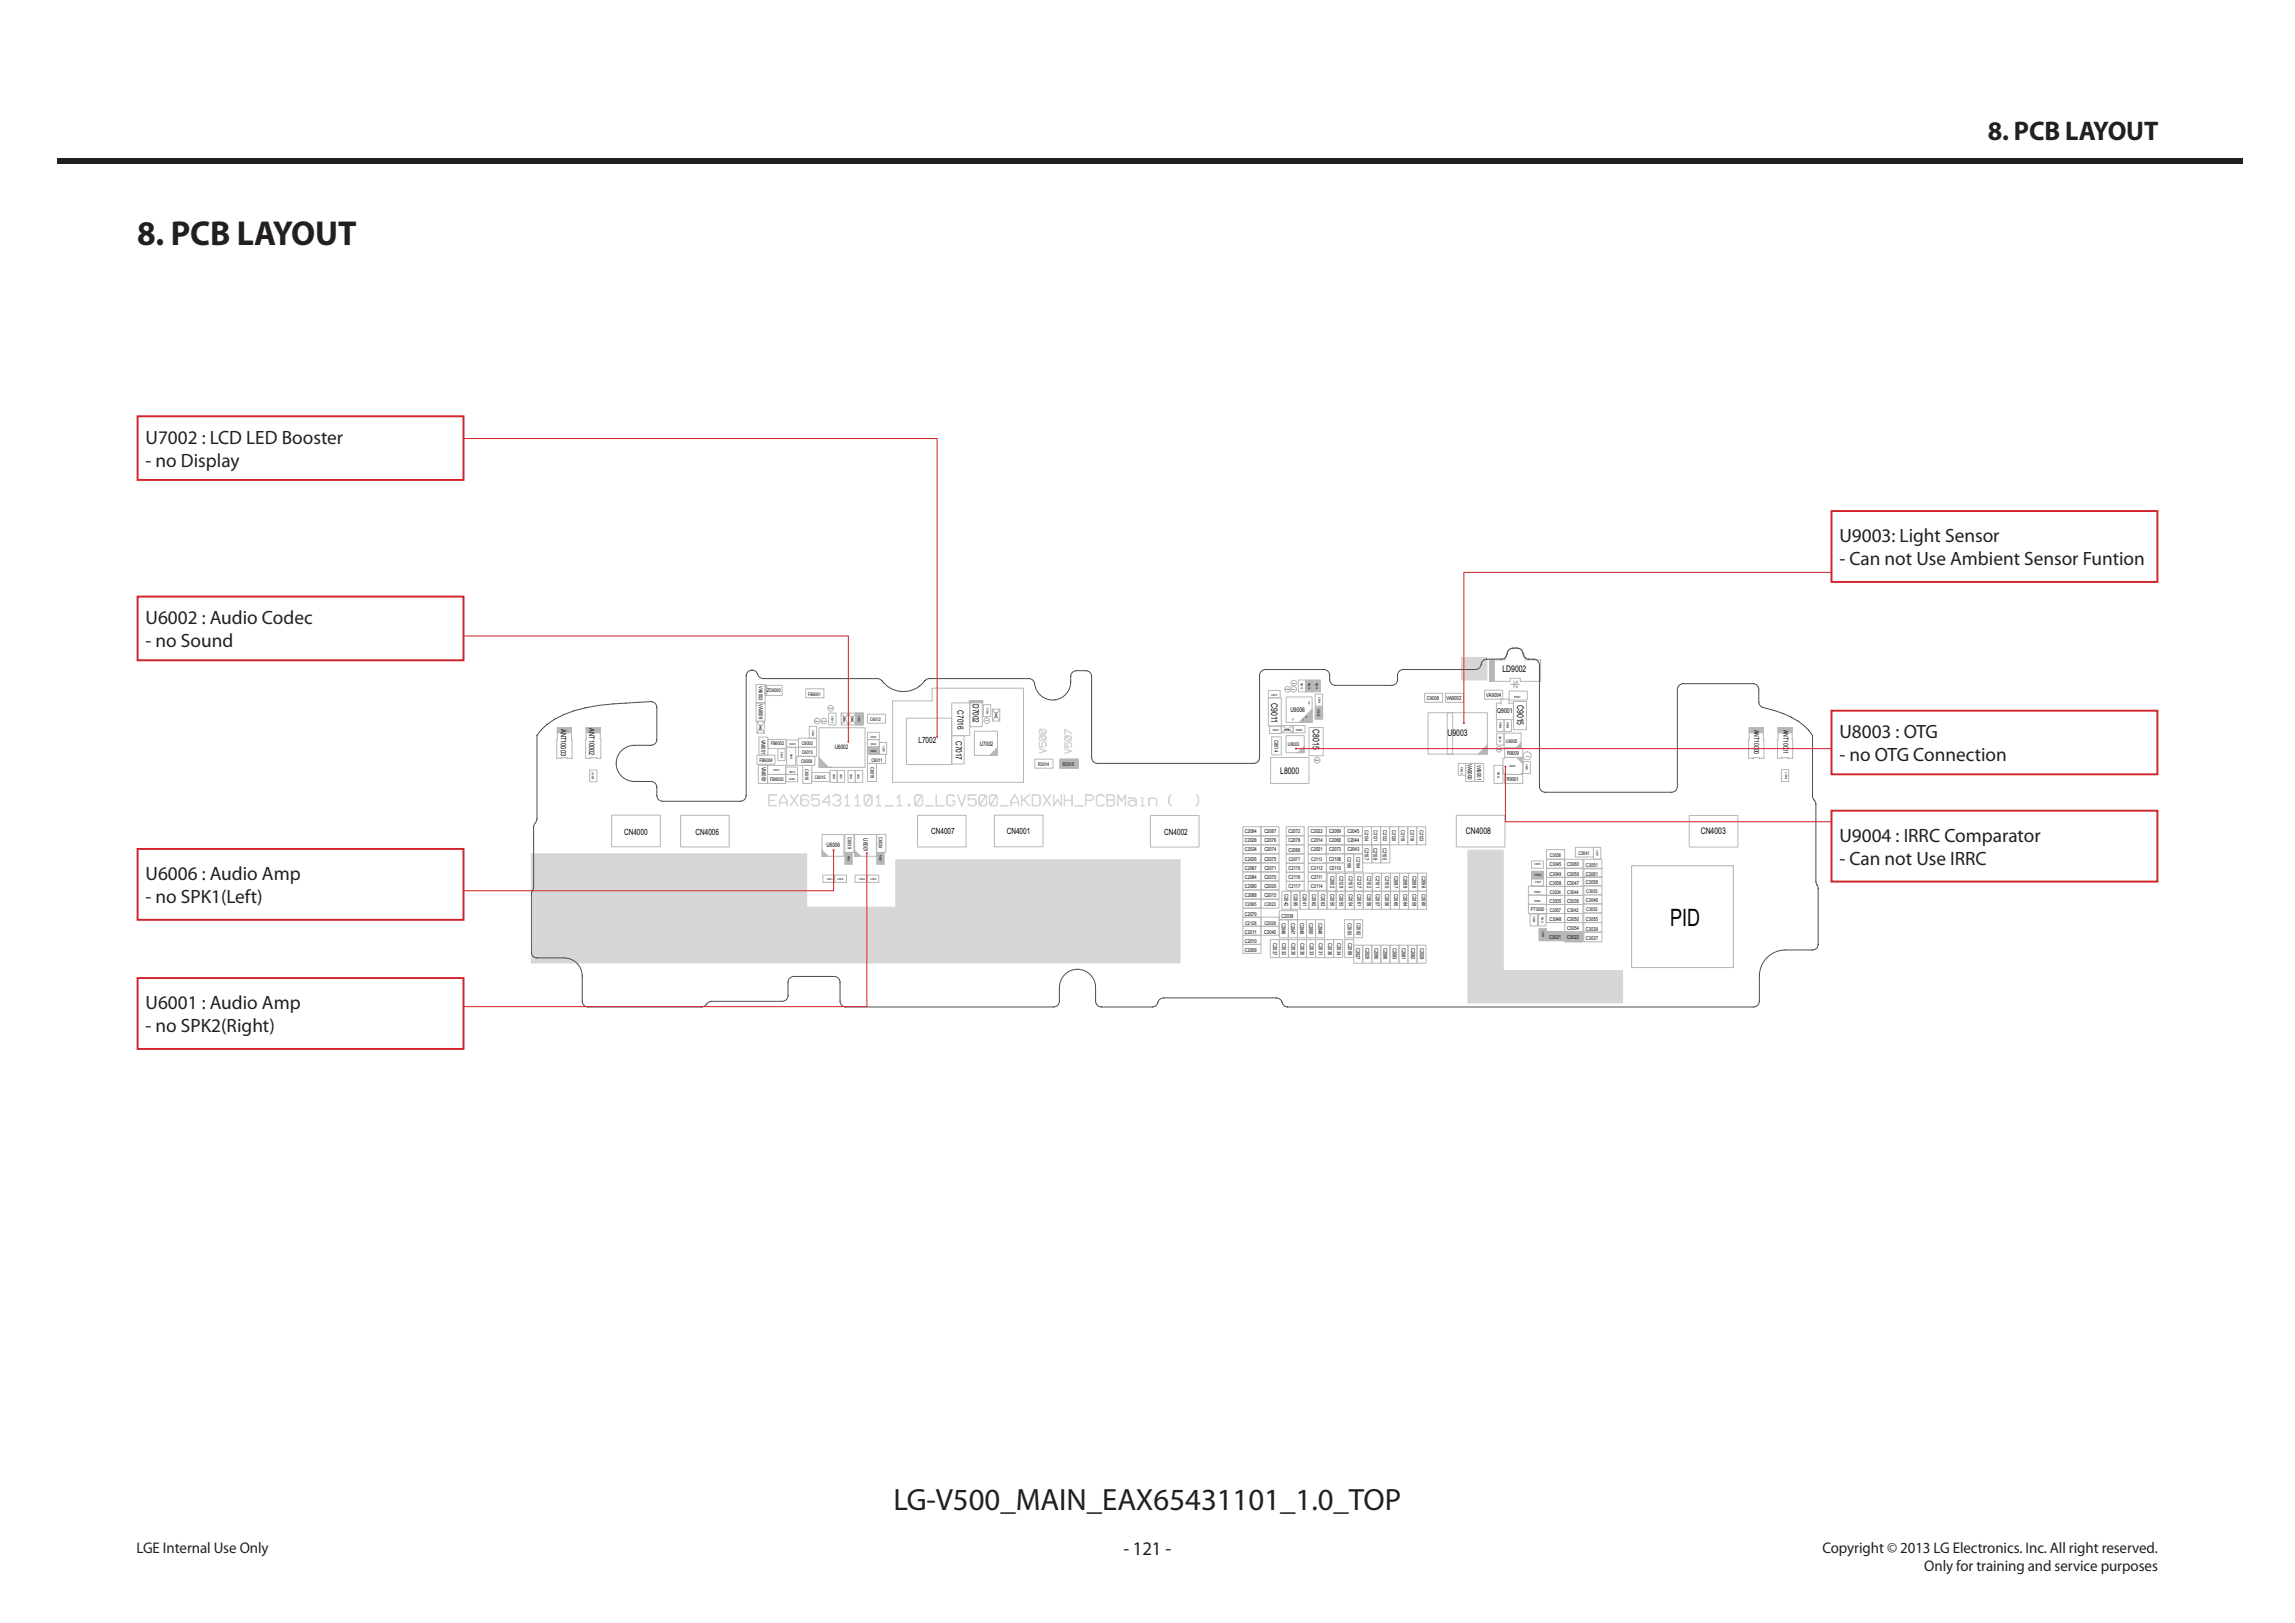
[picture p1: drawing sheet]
<svg xmlns="http://www.w3.org/2000/svg" width="420mm" height="297mm" viewBox="0 0 420 297" stroke-linecap="round" stroke-linejoin="round" font-family="sans-serif">
<defs><g id="words">
<text font-size="6.3" fill="#231f20" x="25.1" y="44.8">8. PCB LAYOUT</text>
<text font-size="5.6" fill="#231f20" x="163.5" y="276.3">LG-V500_MAIN_EAX65431101_1.0_TOP</text>
<text font-size="4.9" fill="#231f20" x="363.8" y="25.7">8. PCB LAYOUT</text>
<text font-size="4.4" x="305.6" y="169.4">PID</text>
<g font-size="3.5" fill="#231f20">
<text x="26.6" y="81.2">U7002 : LCD LED Booster</text>
<text x="26.6" y="85.4">- no Display</text>
<text x="336.6" y="99.2">U9003: Light Sensor</text>
<text x="336.6" y="103.4">- Can not Use Ambient Sensor Funtion</text>
<text x="26.6" y="114.2">U6002 : Audio Codec</text>
<text x="26.6" y="118.4">- no Sound</text>
<text x="336.6" y="135.1">U8003 : OTG</text>
<text x="336.6" y="139.3">- no OTG Connection</text>
<text x="336.6" y="154">U9004 : IRRC Comparator</text>
<text x="26.6" y="161">U6006 : Audio Amp</text>
<text x="336.6" y="158.3">- Can not Use IRRC</text>
<text x="26.6" y="165.3">- no SPK1(Left)</text>
<text x="26.6" y="184.7">U6001 : Audio Amp</text>
<text x="26.6" y="188.9">- no SPK2(Right)</text>
<text x="205.6" y="284.6">- 121 -</text>
</g>
<g font-size="2.8" fill="#231f20">
<text x="25" y="284.1">LGE Internal Use Only</text>
<text x="333.5" y="284.1">Copyright © 2013 LG Electronics. Inc. All right reserved.</text>
<text x="352.2" y="287.5">Only for training and service purposes</text>
</g>
<g font-size="1.7">
<text x="275" y="123">LD9002</text>
<text x="232.6" y="128.6" transform="rotate(90 232.6 128.6)">C9011</text>
<text x="277.6" y="129" transform="rotate(90 277.6 129)">C9015</text>
<text x="240.3" y="133.4" transform="rotate(90 240.3 133.4)">C8015</text>
<text x="264.9" y="134.6">U9003</text>
<text x="234.3" y="141.6">L8000</text>
<text x="268.3" y="152.6">CN4008</text>
<text x="311.2" y="152.7">CN4003</text>
</g>
<g font-size="1.6">
<text x="175.2" y="130" transform="rotate(90 175.2 130)">C7016</text>
<text x="178" y="128.8" transform="rotate(90 178 128.8)">D7002</text>
<text x="168.1" y="136">L7002</text>
<text x="174.9" y="135.6" transform="rotate(90 174.9 135.6)">C7017</text>
<text x="114.2" y="152.7">CN4000</text>
<text x="127.3" y="152.7">CN4006</text>
<text x="170.4" y="152.6">CN4007</text>
<text x="184.2" y="152.5">CN4001</text>
<text x="213.1" y="152.8">CN4002</text>
</g>
<g font-size="1.4">
<text x="102.6" y="133.4" transform="rotate(90 102.6 133.4)">ANT10003</text>
<text x="107.8" y="133.3" transform="rotate(90 107.8 133.3)">ANT10002</text>
</g>
<g font-size="1.3">
<text x="274" y="130.4">Q9001</text>
<text x="321" y="133.5" transform="rotate(90 321 133.5)">ANT10000</text>
<text x="326.4" y="133.5" transform="rotate(90 326.4 133.5)">ANT10001</text>
</g>
<text font-size="1.2" x="236.2" y="130.2">U9006</text>
<g font-size="1.1">
<text x="152.8" y="137">U6002</text>
<text x="179.3" y="136.4">U7002</text>
<text x="268.6" y="139.8" transform="rotate(90 268.6 139.8)">VA9000</text>
<text x="151.3" y="155.1">U6006</text>
<text x="158" y="153.4" transform="rotate(90 158 153.4)">U6001</text>
</g>
<g font-size="1">
<text x="138.9" y="125.6" transform="rotate(90 138.9 125.6)">VA6003 VA6006</text>
<text x="261.1" y="128.2">C9008</text>
<text x="264.7" y="128.1">VA9002</text>
<text x="272" y="127.6">VA9004</text>
<text x="139.4" y="135.4" transform="rotate(90 139.4 135.4)">VA6001</text>
<text x="233.2" y="135.4" transform="rotate(90 233.2 135.4)">C8014</text>
<text x="139.4" y="140.3" transform="rotate(90 139.4 140.3)">VA6000</text>
<text x="270.3" y="140" transform="rotate(90 270.3 140)">VA9001</text>
<text x="275.8" y="142.9">R9001</text>
<text x="275.8" y="138.2">R9009</text>
<text x="227.8" y="152.5">C2094</text>
<text x="227.8" y="154.1">C2028</text>
<text x="227.8" y="155.8">C2024</text>
<text x="231.4" y="155.8">C2074</text>
<text x="231.4" y="154.1">C2076</text>
<text x="231.4" y="152.5">C2067</text>
<text x="235.8" y="152.5">C2072</text>
<text x="235.8" y="154.1">C2078</text>
<text x="235.8" y="155.8">C2066</text>
<text x="239.9" y="154.1">C2014</text>
<text x="239.9" y="152.5">C2022</text>
<text x="239.9" y="155.8">C2021</text>
<text x="243.3" y="154.1">C2068</text>
<text x="243.3" y="152.5">C2069</text>
<text x="243.3" y="155.8">C2073</text>
<text x="246.6" y="152.5">C2045</text>
<text x="246.6" y="155.8">C2043</text>
<text x="246.6" y="154.1">C2044</text>
<text x="249.7" y="155.2" transform="rotate(90 249.7 155.2)">C2107</text>
<text x="251.4" y="155.2" transform="rotate(90 251.4 155.2)">C2109</text>
<text x="253.1" y="155.2" transform="rotate(90 253.1 155.2)">C2105</text>
<text x="227.8" y="159.2">C2087</text>
<text x="227.8" y="157.5">C2026</text>
<text x="227.8" y="160.8">C2084</text>
<text x="231.4" y="159.2">C2071</text>
<text x="231.4" y="160.8">C2070</text>
<text x="231.4" y="157.5">C2075</text>
<text x="235.8" y="160.9">C2116</text>
<text x="235.8" y="159.2">C2115</text>
<text x="239.9" y="159.2">C2112</text>
<text x="239.9" y="160.9">C2111</text>
<text x="243.3" y="157.5">C2108</text>
<text x="243.3" y="159.2">C2110</text>
<text x="243.5" y="160.3" transform="rotate(90 243.5 160.3)">C2002</text>
<text x="245.1" y="160.3" transform="rotate(90 245.1 160.3)">C2129</text>
<text x="246.8" y="160.3" transform="rotate(90 246.8 160.3)">C2103</text>
<text x="248.5" y="160.3" transform="rotate(90 248.5 160.3)">C2127</text>
<text x="250.2" y="160.3" transform="rotate(90 250.2 160.3)">C2102</text>
<text x="251.8" y="160.3" transform="rotate(90 251.8 160.3)">C2101</text>
<text x="253.5" y="160.3" transform="rotate(90 253.5 160.3)">C2100</text>
<text x="255.2" y="160.3" transform="rotate(90 255.2 160.3)">C2097</text>
<text x="256.8" y="160.3" transform="rotate(90 256.8 160.3)">C2099</text>
<text x="258.5" y="160.3" transform="rotate(90 258.5 160.3)">C2098</text>
<text x="260.2" y="160.3" transform="rotate(90 260.2 160.3)">C2096</text>
<text x="283.6" y="158.6">C3045</text>
<text x="283.6" y="160.2">C3049</text>
<text x="283.6" y="161.9">C3058</text>
<text x="286.8" y="160.2">C3059</text>
<text x="286.8" y="161.9">C3047</text>
<text x="286.8" y="158.6">C3060</text>
<text x="290.2" y="158.6">C3051</text>
<text x="290.2" y="161.8">C3056</text>
<text x="290.2" y="160.2">C3061</text>
<text x="227.8" y="167.6">C2079</text>
<text x="227.8" y="162.5">C2080</text>
<text x="227.8" y="164.2">C2088</text>
<text x="231.4" y="164.2">C2015</text>
<text x="231.4" y="162.5">C2020</text>
<text x="234.5" y="168">C2039</text>
<text x="235.1" y="163.6" transform="rotate(90 235.1 163.6)">C2042</text>
<text x="235.8" y="162.6">C2117</text>
<text x="236.8" y="163.6" transform="rotate(90 236.8 163.6)">C2095</text>
<text x="238.4" y="163.6" transform="rotate(90 238.4 163.6)">C2041</text>
<text x="239.9" y="162.6">C2114</text>
<text x="240.1" y="163.6" transform="rotate(90 240.1 163.6)">C2062</text>
<text x="241.8" y="163.6" transform="rotate(90 241.8 163.6)">C2063</text>
<text x="243.5" y="163.6" transform="rotate(90 243.5 163.6)">C2055</text>
<text x="245.1" y="163.6" transform="rotate(90 245.1 163.6)">C2053</text>
<text x="246.8" y="163.6" transform="rotate(90 246.8 163.6)">C2054</text>
<text x="248.5" y="163.6" transform="rotate(90 248.5 163.6)">C2061</text>
<text x="250.2" y="163.6" transform="rotate(90 250.2 163.6)">C2058</text>
<text x="251.8" y="163.6" transform="rotate(90 251.8 163.6)">C2057</text>
<text x="253.5" y="163.6" transform="rotate(90 253.5 163.6)">C2056</text>
<text x="255.2" y="163.6" transform="rotate(90 255.2 163.6)">C2065</text>
<text x="256.8" y="163.6" transform="rotate(90 256.8 163.6)">C2064</text>
<text x="258.5" y="163.6" transform="rotate(90 258.5 163.6)">C2059</text>
<text x="260.2" y="163.6" transform="rotate(90 260.2 163.6)">C2060</text>
<text x="283.6" y="165.2">C3035</text>
<text x="286.8" y="165.2">C3036</text>
<text x="290.2" y="165.1">C3046</text>
<text x="227.8" y="172.5">C2010</text>
<text x="227.8" y="170.9">C2011</text>
<text x="231.4" y="170.9">C2040</text>
<text x="233" y="172.6" transform="rotate(90 233 172.6)">C2037</text>
<text x="234.6" y="168.8" transform="rotate(90 234.6 168.8)">C2046</text>
<text x="234.7" y="172.6" transform="rotate(90 234.7 172.6)">C2032</text>
<text x="236.3" y="168.8" transform="rotate(90 236.3 168.8)">C2047</text>
<text x="236.3" y="172.6" transform="rotate(90 236.3 172.6)">C2035</text>
<text x="237.9" y="168.8" transform="rotate(90 237.9 168.8)">C2049</text>
<text x="238" y="172.6" transform="rotate(90 238 172.6)">C2030</text>
<text x="239.6" y="168.8" transform="rotate(90 239.6 168.8)">C2050</text>
<text x="239.7" y="172.6" transform="rotate(90 239.7 172.6)">C2033</text>
<text x="241.3" y="168.8" transform="rotate(90 241.3 168.8)">C2048</text>
<text x="241.4" y="172.6" transform="rotate(90 241.4 172.6)">C2031</text>
<text x="243" y="172.6" transform="rotate(90 243 172.6)">C2036</text>
<text x="244.7" y="172.6" transform="rotate(90 244.7 172.6)">C2034</text>
<text x="246.6" y="169" transform="rotate(90 246.6 169)">C2093</text>
<text x="246.7" y="172.6" transform="rotate(90 246.7 172.6)">C2089</text>
<text x="248.2" y="173.4" transform="rotate(90 248.2 173.4)">C2027</text>
<text x="248.3" y="169" transform="rotate(90 248.3 169)">C2092</text>
<text x="249.9" y="173.4" transform="rotate(90 249.9 173.4)">C2025</text>
<text x="251.5" y="173.4" transform="rotate(90 251.5 173.4)">C2090</text>
<text x="253.2" y="173.4" transform="rotate(90 253.2 173.4)">C2086</text>
<text x="254.9" y="173.4" transform="rotate(90 254.9 173.4)">C2083</text>
<text x="256.6" y="173.4" transform="rotate(90 256.6 173.4)">C2081</text>
<text x="258.2" y="173.4" transform="rotate(90 258.2 173.4)">C2082</text>
<text x="259.9" y="173.4" transform="rotate(90 259.9 173.4)">C2029</text>
<text x="283.5" y="171.7">C3021</text>
<text x="283.6" y="168.5">C3048</text>
<text x="286.8" y="168.5">C3050</text>
<text x="286.8" y="171.9">C3022</text>
<text x="286.8" y="170.2">C3054</text>
<text x="290.2" y="170.3">C3039</text>
<text x="290.2" y="168.5">C3055</text>
<text x="290.2" y="172.1">C3037</text>
<text x="227.8" y="174.2">C2009</text>
</g>
<g font-size=".9">
<text x="140.4" y="126.7">ZD6000</text>
<text x="147.9" y="127.3">FB6001</text>
<text x="159.3" y="131.9">C6012</text>
<text x="141.1" y="136.4">FB6002</text>
<text x="146.7" y="137.9">C6013</text>
<text x="146.7" y="136.3">C6003</text>
<text x="235.7" y="136.5">U8003</text>
<text x="275.6" y="135.9">U9005</text>
<text x="139" y="139.5">FB6004</text>
<text x="141" y="143">FB6003</text>
<text x="146.6" y="139.7">C6009</text>
<text x="147.3" y="140.8" transform="rotate(90 147.3 140.8)">C6018</text>
<text x="149.1" y="142.6">C6015</text>
<text x="159.3" y="140.4" transform="rotate(90 159.3 140.4)">C6019</text>
<text x="159.5" y="139.4">C6011</text>
<text x="190" y="140.1">R3014</text>
<text x="194.5" y="140.2">R3015</text>
<text x="155.1" y="153.2" transform="rotate(90 155.1 153.2)">C6039</text>
<text x="160.9" y="153.2" transform="rotate(90 160.9 153.2)">C6034</text>
<text x="249.8" y="151.9" transform="rotate(90 249.8 151.9)">C2124</text>
<text x="251.4" y="151.9" transform="rotate(90 251.4 151.9)">C2121</text>
<text x="253.1" y="151.9" transform="rotate(90 253.1 151.9)">C2122</text>
<text x="254.8" y="151.9" transform="rotate(90 254.8 151.9)">C2120</text>
<text x="256.5" y="151.9" transform="rotate(90 256.5 151.9)">C2119</text>
<text x="258.1" y="151.9" transform="rotate(90 258.1 151.9)">C2118</text>
<text x="259.8" y="151.9" transform="rotate(90 259.8 151.9)">C2123</text>
<text x="235.8" y="157.6">C2077</text>
<text x="240" y="157.6">C2113</text>
<text x="246.6" y="156.9" transform="rotate(90 246.6 156.9)">C2106</text>
<text x="248.3" y="156.9" transform="rotate(90 248.3 156.9)">C2104</text>
<text x="283.6" y="156.8">C3038</text>
<text x="288.9" y="156.4">C3041</text>
<text x="227.9" y="165.9">C2085</text>
<text x="231.4" y="165.9">C2023</text>
<text x="280.1" y="166.6">PT3000</text>
<text x="283.6" y="163.6">C3034</text>
<text x="283.6" y="166.9">C3057</text>
<text x="286.8" y="166.9">C3042</text>
<text x="286.8" y="163.6">C3044</text>
<text x="290.3" y="163.4">C3053</text>
<text x="290.3" y="166.8">C3052</text>
<text x="227.9" y="169.2">C2128</text>
<text x="231.4" y="169.2">C2038</text>
</g>
<g font-size=".6">
<text x="241.1" y="129.8" transform="rotate(90 241.1 129.8)">R9092</text>
<text x="280.8" y="160.3">C3024</text>
</g>
<g font-size=".5">
<text x="238.1" y="124.9" transform="rotate(90 238.1 124.9)">R9010</text>
<text x="239.4" y="124.9" transform="rotate(90 239.4 124.9)">R9019</text>
<text x="240.8" y="124.9" transform="rotate(90 240.8 124.9)">R9014</text>
<text x="152.2" y="131.1" transform="rotate(90 152.2 131.1)">C6014</text>
<text x="154.3" y="131.1" transform="rotate(90 154.3 131.1)">R6001</text>
<text x="155.8" y="131.1" transform="rotate(90 155.8 131.1)">R6003</text>
<text x="157" y="131.1" transform="rotate(90 157 131.1)">C6007</text>
<text x="180.5" y="129.6" transform="rotate(90 180.5 129.6)">R7008</text>
<text x="182.1" y="130.3" transform="rotate(90 182.1 130.3)">R7018</text>
<text x="232.6" y="127.3">C9013</text>
<text x="238.4" y="131.9">1</text>
<text x="239" y="131.4">A</text>
<text x="241.3" y="127.6" transform="rotate(90 241.3 127.6)">C9016</text>
<text x="277.1" y="127.7">R9007</text>
<text x="139" y="132.7" transform="rotate(90 139 132.7)">R6007</text>
<text x="142.9" y="137.7" transform="rotate(90 142.9 137.7)">R6014</text>
<text x="144.5" y="136.4">C6030</text>
<text x="144.7" y="137.9" transform="rotate(90 144.7 137.9)">R6016</text>
<text x="148.6" y="133.7" transform="rotate(90 148.6 133.7)">C6000</text>
<text x="159.3" y="137.6">C6008</text>
<text x="159.3" y="136.4">C6029</text>
<text x="159.3" y="135.1">C6006</text>
<text x="161.6" y="136.6" transform="rotate(90 161.6 136.6)">C6001</text>
<text x="232.9" y="133.8">C9012</text>
<text x="235" y="133.7">R9093</text>
<text x="237.2" y="133.7">R9006</text>
<text x="274.4" y="134.6" transform="rotate(90 274.4 134.6)">C9014</text>
<text x="274.4" y="132.2" transform="rotate(90 274.4 132.2)">R9005</text>
<text x="275.8" y="132.2" transform="rotate(90 275.8 132.2)">R9004</text>
<text x="108.3" y="141.3" transform="rotate(90 108.3 141.3)">L10003</text>
<text x="141.6" y="141.2">R6015</text>
<text x="144.4" y="142.7">C6028</text>
<text x="144.5" y="141.4">R6013</text>
<text x="151.9" y="140.5">1</text>
<text x="152.5" y="141.6" transform="rotate(90 152.5 141.6)">C6038</text>
<text x="153.8" y="141.6" transform="rotate(90 153.8 141.6)">C6037</text>
<text x="155.6" y="141.6" transform="rotate(90 155.6 141.6)">C6033</text>
<text x="156.9" y="141.6" transform="rotate(90 156.9 141.6)">C6032</text>
<text x="267.4" y="140.4" transform="rotate(90 267.4 140.4)">R9024</text>
<text x="274.1" y="141.2" transform="rotate(90 274.1 141.2)">R9003</text>
<text x="276.2" y="140.3">U9004</text>
<text x="279.2" y="139.8" transform="rotate(90 279.2 139.8)">C9001</text>
<text x="326.7" y="141.3" transform="rotate(90 326.7 141.3)">L10016</text>
<text x="292.1" y="155.6" transform="rotate(90 292.1 155.6)">C3077</text>
<text x="151.3" y="161">C6041</text>
<text x="153.3" y="161">C6040</text>
<text x="155.1" y="156.6" transform="rotate(90 155.1 156.6)">R6022</text>
<text x="157.3" y="161">C6036</text>
<text x="159.3" y="161">C6035</text>
<text x="161" y="156.5" transform="rotate(90 161 156.5)">R6021</text>
<text x="280.8" y="158.4">C3063</text>
<text x="280.9" y="161.7">C3001</text>
<text x="280.6" y="167.7" transform="rotate(90 280.6 167.7)">C3062</text>
<text x="280.8" y="163.4">R3002</text>
<text x="280.8" y="165.1">R3003</text>
<text x="282.1" y="167.8" transform="rotate(90 282.1 167.8)">R3013</text>
<text x="282.2" y="170.4" transform="rotate(90 282.2 170.4)">C3025</text>
</g>
<g font-size=".3">
<text x="236.4" y="125.1">TP9003</text>
<text x="151.6" y="129.7">TP6004</text>
<text x="235.2" y="126.3">TP9001</text>
<text x="236.4" y="126.3">TP9002</text>
<text x="149.1" y="132.1">TP6003</text>
<text x="150.4" y="132">TP6002</text>
<text x="274" y="137.3">TP9000</text>
<text x="240.6" y="139.3">TP8006</text>
<text x="279.3" y="138.5">TP9006</text>
</g>
<text font-size=".2" x="180.3" y="132">TP7000</text>
</g></defs>
<path d="M10.4 29h400v1h-400z" fill="#231f20"/>
<path d="M25 265h370v12.3h-370z" fill="#fff"/>
<path d="M190.2 135.8v.8h.6l-.2-.1v-.5l.2-.2h.5l.1 .2v.5l-.2 .2 .2-.3v-.4l-.2-.2h-.4l-.1 .2v.4l.1 .3h-.6z" fill-rule="evenodd" fill="#d6d6d6"/>
<path d="M190.2 135.8v.8h.6l-.2-.1v-.5l.2-.2h.5l.1 .2v.5l-.2 .2 .2-.3v-.4l-.2-.2h-.4l-.1 .2v.4l.1 .3h-.6z" fill="none" stroke="#d6d6d6" stroke-width=".18"/>
<path d="M190.2 136.9l1.2 .5-1.2 .4 1.2-.4z" fill-rule="evenodd" fill="#d6d6d6"/>
<path d="M190.2 136.9l1.2 .5-1.2 .4 1.2-.4z" fill="none" stroke="#d6d6d6" stroke-width=".18"/>
<path d="M190.4 133.5h.9l.1 .2v.4l-.2 .2h-.8l-.2-.2v-.5v.5l.2 .2 .9-.1-1-.6-.1 .1 .1-.2 1 .7 .1-.5-.2-.2-.9 .1z" fill-rule="evenodd" fill="#d6d6d6"/>
<path d="M190.4 133.5h.9l.1 .2v.4l-.2 .2h-.8l-.2-.2v-.5v.5l.2 .2 .9-.1-1-.6-.1 .1 .1-.2 1 .7 .1-.5-.2-.2-.9 .1z" fill="none" stroke="#d6d6d6" stroke-width=".18"/>
<path d="M190.4 134.6h.9l.1 .2v.5l-.2 .2h-.8l-.2-.2v-.5v.5l.2 .2 .9-.1-1-.6-.1 .1 .1-.2 1 .6h.1v-.4l-.2-.2h-.9z" fill-rule="evenodd" fill="#d6d6d6"/>
<path d="M190.4 134.6h.9l.1 .2v.5l-.2 .2h-.8l-.2-.2v-.5v.5l.2 .2 .9-.1-1-.6-.1 .1 .1-.2 1 .6h.1v-.4l-.2-.2h-.9z" fill="none" stroke="#d6d6d6" stroke-width=".18"/>
<path d="M194.9 135.9v.8h.5l-.1-.2v-.4l.1-.2h.5l.2 .2v.4l-.2 .2 .1-.2v-.4l-.1-.2h-.4l-.2 .2v.4l.2 .2h-.6z" fill-rule="evenodd" fill="#d6d6d6"/>
<path d="M194.9 135.9v.8h.5l-.1-.2v-.4l.1-.2h.5l.2 .2v.4l-.2 .2 .1-.2v-.4l-.1-.2h-.4l-.2 .2v.4l.2 .2h-.6z" fill="none" stroke="#d6d6d6" stroke-width=".18"/>
<path d="M194.9 137l1.2 .5-1.2 .4 1.1-.5z" fill-rule="evenodd" fill="#d6d6d6"/>
<path d="M194.9 137l1.2 .5-1.2 .4 1.1-.5z" fill="none" stroke="#d6d6d6" stroke-width=".18"/>
<path d="M194.9 133.5l1.2 .7-1.2-.6v.8z" fill-rule="evenodd" fill="#d6d6d6"/>
<path d="M194.9 133.5l1.2 .7-1.2-.6v.8z" fill="none" stroke="#d6d6d6" stroke-width=".18"/>
<path d="M195 134.7l1 .7v-.5l-.1-.2-.9 .1v-.1h.9l.2 .2v.4l-.2 .3h-.9l-.2-.3 .1-.5v.5l.2 .2 .8-.1-.9-.6-.1 .1z" fill-rule="evenodd" fill="#d6d6d6"/>
<path d="M195 134.7l1 .7v-.5l-.1-.2-.9 .1v-.1h.9l.2 .2v.4l-.2 .3h-.9l-.2-.3 .1-.5v.5l.2 .2 .8-.1-.9-.6-.1 .1z" fill="none" stroke="#d6d6d6" stroke-width=".18"/>
<path d="M218.9 145.4l.5 .6v1l-.4 .5 .3-.6v-.9z" fill-rule="evenodd" fill="#d6d6d6"/>
<path d="M218.9 145.4l.5 .6v1l-.4 .5 .3-.6v-.9z" fill="none" stroke="#d6d6d6" stroke-width=".18"/>
<path d="M214.3 145.4l-.3 .6v.9l.3 .6-.4-.5v-1.1z" fill-rule="evenodd" fill="#d6d6d6"/>
<path d="M214.3 145.4l-.3 .6v.9l.3 .6-.4-.5v-1.1z" fill="none" stroke="#d6d6d6" stroke-width=".18"/>
<path d="M210.2 146l.1 .2 .3-.2h.7l.4 .3v1.2l-.1-1.1-.3-.3h-.7l-.3 .3v1.1z" fill-rule="evenodd" fill="#d6d6d6"/>
<path d="M210.2 146l.1 .2 .3-.2h.7l.4 .3v1.2l-.1-1.1-.3-.3h-.7l-.3 .3v1.1z" fill="none" stroke="#d6d6d6" stroke-width=".18"/>
<path d="M208.8 146h.3v1.4l.3 .1h-.6l.3-.1v-1.3z" fill-rule="evenodd" fill="#d6d6d6"/>
<path d="M208.8 146h.3v1.4l.3 .1h-.6l.3-.1v-1.3z" fill="none" stroke="#d6d6d6" stroke-width=".18"/>
<path d="M206.5 146h1.2l.3 .3v1.2l-.1-.2-.4 .2a.98 .98 0 0 1-1-.3l.1-.5v.5l.3 .2h.6l.4-.2v-.4l-.4-.3h-.6l-.3 .3v-.1l.3-.3h.6l.4 .3v-.3l-.3-.3z" fill-rule="evenodd" fill="#d6d6d6"/>
<path d="M206.5 146h1.2l.3 .3v1.2l-.1-.2-.4 .2a.98 .98 0 0 1-1-.3l.1-.5v.5l.3 .2h.6l.4-.2v-.4l-.4-.3h-.6l-.3 .3v-.1l.3-.3h.6l.4 .3v-.3l-.3-.3z" fill="none" stroke="#d6d6d6" stroke-width=".18"/>
<path d="M204.5 145.4l.8 1.1 .7-1v2l-.1-1.9-.6 1-.7-1-.1 1.9z" fill-rule="evenodd" fill="#d6d6d6"/>
<path d="M204.5 145.4l.8 1.1 .7-1v2l-.1-1.9-.6 1-.7-1-.1 1.9z" fill="none" stroke="#d6d6d6" stroke-width=".18"/>
<path d="M202.6 145.5l.1-.1v2h1l.3-.3v-.3l-.3-.4h-1l1-.1 .2-.1v-.4l-.2-.3-1-.1h1l.3 .3v.5l-.3 .2 .3 .3v.5l-.3 .3h-1.1z" fill-rule="evenodd" fill="#d6d6d6"/>
<path d="M202.6 145.5l.1-.1v2h1l.3-.3v-.3l-.3-.4h-1l1-.1 .2-.1v-.4l-.2-.3-1-.1h1l.3 .3v.5l-.3 .2 .3 .3v.5l-.3 .3h-1.1z" fill="none" stroke="#d6d6d6" stroke-width=".18"/>
<path d="M200.6 145.7l.4-.3h.7l.4 .3-.4-.2h-.7l-.3 .3v1.3l.3 .3h.7l.4-.2-.4 .3h-.7l-.4-.3z" fill-rule="evenodd" fill="#d6d6d6"/>
<path d="M200.6 145.7l.4-.3h.7l.4 .3-.4-.2h-.7l-.3 .3v1.3l.3 .3h.7l.4-.2-.4 .3h-.7l-.4-.3z" fill="none" stroke="#d6d6d6" stroke-width=".18"/>
<path d="M198.7 145.5v-.1v1h1l.4-.2v-.4l-.4-.3-1-.1h1.1l.3 .3v.5l-.3 .3h-1.1v1z" fill-rule="evenodd" fill="#d6d6d6"/>
<path d="M198.7 145.5v-.1v1h1l.4-.2v-.4l-.4-.3-1-.1h1.1l.3 .3v.5l-.3 .3h-1.1v1z" fill="none" stroke="#d6d6d6" stroke-width=".18"/>
<path d="M196.7 147.4l1.5 .1z" fill="#d6d6d6"/>
<path d="M196.7 147.4l1.5 .1z" fill="none" stroke="#d6d6d6" stroke-width=".18"/>
<path d="M194.8 145.5v.9h1.4v-.9v2v-1h-1.4v1z" fill-rule="evenodd" fill="#d6d6d6"/>
<path d="M194.8 145.5v.9h1.4v-.9v2v-1h-1.4v1z" fill="none" stroke="#d6d6d6" stroke-width=".18"/>
<path d="M192.8 145.5l.1 1.8 .6-1 .7 1 .1-1.8v2l-.8-1.1-.7 1.1z" fill-rule="evenodd" fill="#d6d6d6"/>
<path d="M192.8 145.5l.1 1.8 .6-1 .7 1 .1-1.8v2l-.8-1.1-.7 1.1z" fill="none" stroke="#d6d6d6" stroke-width=".18"/>
<path d="M190.9 145.4l.7 1 .7-.9-.7 1 .7 1-.7-1-.7 1 .6-1z" fill-rule="evenodd" fill="#d6d6d6"/>
<path d="M190.9 145.4l.7 1 .7-.9-.7 1 .7 1-.7-1-.7 1 .6-1z" fill="none" stroke="#d6d6d6" stroke-width=".18"/>
<path d="M188.9 145.4l.1 2h1l.3-.3v-1.3l-.3-.3-1-.1h1l.4 .3v1.5l-.4 .3h-1.1z" fill-rule="evenodd" fill="#d6d6d6"/>
<path d="M188.9 145.4l.1 2h1l.3-.3v-1.3l-.3-.3-1-.1h1l.4 .3v1.5l-.4 .3h-1.1z" fill="none" stroke="#d6d6d6" stroke-width=".18"/>
<path d="M186.9 145.5l.1 1 1.4-1-1 .8 1 1.2-1-1.2-.4 .3-.1 .9z" fill-rule="evenodd" fill="#d6d6d6"/>
<path d="M186.9 145.5l.1 1 1.4-1-1 .8 1 1.2-1-1.2-.4 .3-.1 .9z" fill="none" stroke="#d6d6d6" stroke-width=".18"/>
<path d="M185.7 145.4h.1l.7 1.2-.1 .9v-.6h-1.3l-.1 .6 .1-1.1v.4h1.3v-.2l-.7-1.1-.6 1.1z" fill-rule="evenodd" fill="#d6d6d6"/>
<path d="M185.7 145.4h.1l.7 1.2-.1 .9v-.6h-1.3l-.1 .6 .1-1.1v.4h1.3v-.2l-.7-1.1-.6 1.1z" fill="none" stroke="#d6d6d6" stroke-width=".18"/>
<path d="M183.1 147.4l1.4 .1z" fill="#d6d6d6"/>
<path d="M183.1 147.4l1.4 .1z" fill="none" stroke="#d6d6d6" stroke-width=".18"/>
<path d="M181.1 145.7l.1 1.4 .1 .2v-.2l.2 .3h.6l.4-.3v-1.3l-.2-.1-1 1.6 1-1.7-.2-.1h-.6l-.3 .3v-.1l.3-.3h.7l.3 .3v1.5l-.3 .3h-.7l-.4-.3z" fill-rule="evenodd" fill="#d6d6d6"/>
<path d="M181.1 145.7l.1 1.4 .1 .2v-.2l.2 .3h.6l.4-.3v-1.3l-.2-.1-1 1.6 1-1.7-.2-.1h-.6l-.3 .3v-.1l.3-.3h.7l.3 .3v1.5l-.3 .3h-.7l-.4-.3z" fill="none" stroke="#d6d6d6" stroke-width=".18"/>
<path d="M179.1 145.7l.1 1.4 .1 .2 .1-.2 .1 .3h.7l.3-.3v-1.3l-.1-.1-1 1.6 .9-1.7-.1-.1h-.7l-.3 .3v-.1l.3-.3h.7l.4 .3v1.5l-.4 .3h-.7l-.4-.3z" fill-rule="evenodd" fill="#d6d6d6"/>
<path d="M179.1 145.7l.1 1.4 .1 .2 .1-.2 .1 .3h.7l.3-.3v-1.3l-.1-.1-1 1.6 .9-1.7-.1-.1h-.7l-.3 .3v-.1l.3-.3h.7l.4 .3v1.5l-.4 .3h-.7l-.4-.3z" fill="none" stroke="#d6d6d6" stroke-width=".18"/>
<path d="M177.2 145.5h1.4h-1.4v.9l.3-.3h.7l.4 .3v.8l-.3 .3h-.8l-.3-.3 .4 .2h.6l.4-.3v-.6l-.4-.3h-.6l-.4 .3z" fill-rule="evenodd" fill="#d6d6d6"/>
<path d="M177.2 145.5h1.4h-1.4v.9l.3-.3h.7l.4 .3v.8l-.3 .3h-.8l-.3-.3 .4 .2h.6l.4-.3v-.6l-.4-.3h-.6l-.4 .3z" fill="none" stroke="#d6d6d6" stroke-width=".18"/>
<path d="M175.3 145.5l.7 1.9 .7-1.9-.7 2z" fill-rule="evenodd" fill="#d6d6d6"/>
<path d="M175.3 145.5l.7 1.9 .7-1.9-.7 2z" fill="none" stroke="#d6d6d6" stroke-width=".18"/>
<path d="M173.3 145.7l.3-.3h.8l.3 .3-.4-.2h-.6l-.4 .3v1.3l.4 .3h.6l.3-.3v-.5h-.3h.4v.6l-.4 .3h-.7l-.3-.3z" fill-rule="evenodd" fill="#d6d6d6"/>
<path d="M173.3 145.7l.3-.3h.8l.3 .3-.4-.2h-.6l-.4 .3v1.3l.4 .3h.6l.3-.3v-.5h-.3h.4v.6l-.4 .3h-.7l-.3-.3z" fill="none" stroke="#d6d6d6" stroke-width=".18"/>
<path d="M171.3 145.5l.1 1.9 1.4 .1h-1.5z" fill-rule="evenodd" fill="#d6d6d6"/>
<path d="M171.3 145.5l.1 1.9 1.4 .1h-1.5z" fill="none" stroke="#d6d6d6" stroke-width=".18"/>
<path d="M169.4 147.4l1.4 .1z" fill="#d6d6d6"/>
<path d="M169.4 147.4l1.4 .1z" fill="none" stroke="#d6d6d6" stroke-width=".18"/>
<path d="M167.4 145.7l.1 1.4 .1 .2 .1-.2 .1 .3h.7l.3-.3v-1.3l-.1-.1-1 1.6 .9-1.7-.1-.1h-.7l-.3 .3v-.1l.3-.3h.7l.4 .3v1.5l-.4 .3h-.7l-.4-.3z" fill-rule="evenodd" fill="#d6d6d6"/>
<path d="M167.4 145.7l.1 1.4 .1 .2 .1-.2 .1 .3h.7l.3-.3v-1.3l-.1-.1-1 1.6 .9-1.7-.1-.1h-.7l-.3 .3v-.1l.3-.3h.7l.4 .3v1.5l-.4 .3h-.7l-.4-.3z" fill="none" stroke="#d6d6d6" stroke-width=".18"/>
<path d="M166.2 147.2l.1 .2h.1v-.1l-.1-.1h.2v.3h-.3z" fill="#d6d6d6"/>
<path d="M166.2 147.2l.1 .2h.1v-.1l-.1-.1h.2v.3h-.3z" fill="none" stroke="#d6d6d6" stroke-width=".18"/>
<path d="M164.6 145.4l.1 2 .3 .1h-.8l.4-.1v-1.8l-.4 .4z" fill-rule="evenodd" fill="#d6d6d6"/>
<path d="M164.6 145.4l.1 2 .3 .1h-.8l.4-.1v-1.8l-.4 .4z" fill="none" stroke="#d6d6d6" stroke-width=".18"/>
<path d="M162 147.4l1.5 .1z" fill="#d6d6d6"/>
<path d="M162 147.4l1.5 .1z" fill="none" stroke="#d6d6d6" stroke-width=".18"/>
<path d="M160.8 145.4v2l.4 .1h-.9l.4-.1v-1.8l-.4 .4z" fill-rule="evenodd" fill="#d6d6d6"/>
<path d="M160.8 145.4v2l.4 .1h-.9l.4-.1v-1.8l-.4 .4z" fill="none" stroke="#d6d6d6" stroke-width=".18"/>
<path d="M158.1 145.7l.1 1.4 .1 .2 .1-.2 .1 .3h.7l.3-.3v-1.3l-.1-.1-1 1.6 .9-1.7-.1-.1h-.7l-.3 .3v-.1l.3-.3h.7l.4 .3v1.5l-.4 .3h-.7l-.4-.3z" fill-rule="evenodd" fill="#d6d6d6"/>
<path d="M158.1 145.7l.1 1.4 .1 .2 .1-.2 .1 .3h.7l.3-.3v-1.3l-.1-.1-1 1.6 .9-1.7-.1-.1h-.7l-.3 .3v-.1l.3-.3h.7l.4 .3v1.5l-.4 .3h-.7l-.4-.3z" fill="none" stroke="#d6d6d6" stroke-width=".18"/>
<path d="M156.9 145.4l.1 2 .3 .1h-.8l.4-.1v-1.8l-.4 .4z" fill-rule="evenodd" fill="#d6d6d6"/>
<path d="M156.9 145.4l.1 2 .3 .1h-.8l.4-.1v-1.8l-.4 .4z" fill="none" stroke="#d6d6d6" stroke-width=".18"/>
<path d="M155 145.4l.1 2 .4 .1h-.9l.4-.1v-1.8l-.4 .4z" fill-rule="evenodd" fill="#d6d6d6"/>
<path d="M155 145.4l.1 2 .4 .1h-.9l.4-.1v-1.8l-.4 .4z" fill="none" stroke="#d6d6d6" stroke-width=".18"/>
<path d="M152.4 145.7l.4-.3h.7l.4 .3v.5l-.3 .3 .3 .2v.5l-.4 .3h-.7l-.4-.3 .4 .2h.7l.3-.3v-.3l-.3-.3h-.4l.4-.1 .3-.2v-.4l-.3-.3h-.7z" fill-rule="evenodd" fill="#d6d6d6"/>
<path d="M152.4 145.7l.4-.3h.7l.4 .3v.5l-.3 .3 .3 .2v.5l-.4 .3h-.7l-.4-.3 .4 .2h.7l.3-.3v-.3l-.3-.3h-.4l.4-.1 .3-.2v-.4l-.3-.3h-.7z" fill="none" stroke="#d6d6d6" stroke-width=".18"/>
<path d="M150.5 146.7l.1-.1v.1h1.1v-1.1l-1.1 1.1v-.1l1.2-1.1v1.2l.1 .1h-.1v.7l-.1-.7z" fill-rule="evenodd" fill="#d6d6d6"/>
<path d="M150.5 146.7l.1-.1v.1h1.1v-1.1l-1.1 1.1v-.1l1.2-1.1v1.2l.1 .1h-.1v.7l-.1-.7z" fill="none" stroke="#d6d6d6" stroke-width=".18"/>
<path d="M148.5 145.5l1.5-.1-1.4 .1v.9l.3-.3h.7l.4 .3v.8l-.4 .3h-.7l-.4-.3 .4 .2h.7l.3-.3v-.6l-.3-.3h-.7l-.4 .3z" fill-rule="evenodd" fill="#d6d6d6"/>
<path d="M148.5 145.5l1.5-.1-1.4 .1v.9l.3-.3h.7l.4 .3v.8l-.4 .3h-.7l-.4-.3 .4 .2h.7l.3-.3v-.6l-.3-.3h-.7l-.4 .3z" fill="none" stroke="#d6d6d6" stroke-width=".18"/>
<path d="M146.5 145.7l.4-.3h.7l.4 .3-.4-.2h-.7l-.3 .3v1.3l.3 .3h.7l.3-.3v-.5l-.3-.2h-.7l-.3 .2 .3-.3h.7l.4 .3v.6l-.4 .3h-.7l-.4-.3z" fill-rule="evenodd" fill="#d6d6d6"/>
<path d="M146.5 145.7l.4-.3h.7l.4 .3-.4-.2h-.7l-.3 .3v1.3l.3 .3h.7l.3-.3v-.5l-.3-.2h-.7l-.3 .2 .3-.3h.7l.4 .3v.6l-.4 .3h-.7l-.4-.3z" fill="none" stroke="#d6d6d6" stroke-width=".18"/>
<path d="M144.6 145.4l.7 1 .8-.9-.7 1 .7 1-.8-1-.7 1 .7-1z" fill-rule="evenodd" fill="#d6d6d6"/>
<path d="M144.6 145.4l.7 1 .8-.9-.7 1 .7 1-.8-1-.7 1 .7-1z" fill="none" stroke="#d6d6d6" stroke-width=".18"/>
<path d="M143.3 145.4h.1l.7 1.2v.9l-.1-.6h-1.3l-.1 .6 .1-1.1v.4h1.3v-.2l-.6-1.1-.7 1.1z" fill-rule="evenodd" fill="#d6d6d6"/>
<path d="M143.3 145.4h.1l.7 1.2v.9l-.1-.6h-1.3l-.1 .6 .1-1.1v.4h1.3v-.2l-.6-1.1-.7 1.1z" fill="none" stroke="#d6d6d6" stroke-width=".18"/>
<path d="M140.7 145.4l1.4 .1h-1.4v.9h1l-1 .1v.9l1.4 .1h-1.4z" fill-rule="evenodd" fill="#d6d6d6"/>
<path d="M140.7 145.4l1.4 .1h-1.4v.9h1l-1 .1v.9l1.4 .1h-1.4z" fill="none" stroke="#d6d6d6" stroke-width=".18"/>
<path d="M97.2 156.2h50.4v9.8h16.3v-8.7h52.1v18.9h-118.8z" fill-rule="evenodd" fill="#d6d6d6"/>
<path d="M97.2 156.2h50.4v9.8h16.3v-8.7h52.1v18.9h-118.8z" fill="none" stroke="#d6d6d6" stroke-width=".18"/>
<path d="M268.6 155.6h6.5v22h21.8v5.9h-28.3z" fill-rule="evenodd" fill="#d6d6d6"/>
<path d="M268.6 155.6h6.5v22h21.8v5.9h-28.3zM298.6 158.4h18.6v18.7h-18.6z" fill="none" stroke="#d6d6d6" stroke-width=".18"/>
<path d="M267.4 120.3h4.7v4.1h-4.7z" fill-rule="evenodd" fill="#d6d6d6" stroke="#d6d6d6" stroke-width=".18"/>
<path d="M266.9 139.7h1.3v2.2h-1.3zM156.4 152.7h4v4h-4zM227.5 151.3h3.3v1.6h-3.3zM249.3 151.3h1.7v3.3h-1.7zM256.1 159.8h1.7v3.3h-1.7zM156.5 160.1h2.1v1.4h-2.1zM227.5 166.2h3.3v1.6h-3.3zM232.5 171.9h1.6v3.3h-1.6zM244.1 171.9h1.6v3.3h-1.6z" fill="none" stroke="#b7b7b7" stroke-width=".18"/>
<path d="M156.4 155.6l1.1 1.1h-1.1z" fill="#b7b7b7"/>
<g fill="none" stroke="#b7b7b7" stroke-width=".18">
<path d="M102 133.2h2.6l.1 5.6h-.8v-.1l-2 .1zM107.3 133.2h2.6l.1 5.6h-.9v-.1l-1.9 .1zM138.4 125.3h1.6v3.3h-1.6zM138.5 138.2h3.3v1.7h-3.3zM144 135.4h2.1v1.3h-2.1zM148.1 132.9h1.3v2.2h-1.3zM158.8 136.7h2.1v1.3h-2.1zM158.8 130.7h3.3v1.7h-3.3zM174.2 128.6h3.3v6h-3.3zM180 128.9h1.3v2.2h-1.3zM194 138.9h3.3v1.7h-3.3zM232.1 127.7h2.4v5.2h-2.4z"/>
<path d="M232.5 138.6h7.1v4.8h-7.1zM240.7 127h1.3v2.2h-1.3zM268.2 139.7h1.7v3.3h-1.7zM271.7 126.3h3.3v1.6h-3.3zM273.9 134.2h1.4v2.1h-1.4zM275.3 131.7h1.3v2.2h-1.3zM275.3 134.2h3.1v2.6h-3.1zM278.7 139.4h1.4v2.2h-1.4zM320.1 133.2h2.6l.1 5.6h-.8v-.1l-2 .1zM138.8 140.1h1.6v3.3h-1.6zM143.8 140.4h2.2v1.3h-2.2zM151.9 141h1.3v2.2h-1.3z"/>
<path d="M154.6 152.7h1.7v3.3h-1.7zM155.2 141h1.3v2.2h-1.3zM156.4 155.6l1.1 1.1h-1.1zM156.5 141h1.4v2.2h-1.4zM227.5 154.6h3.3v1.6h-3.3zM235.4 158h3.3v1.6h-3.3zM239.4 156.3h3.3v1.7h-3.3zM239.4 152.9h3.3v1.7h-3.3zM242.7 152.9h3.3v1.7h-3.3zM242.7 151.3h3.3v1.6h-3.3zM242.7 154.6h3.3v1.6h-3.3zM242.8 156.2h3.3v1.7h-3.3z"/>
<path d="M244.5 159.8h1.7v3.3h-1.7zM247.7 156.2h1.7v3.4h-1.7zM249.4 154.6h1.6v3.3h-1.6zM251.1 159.8h1.7v3.3h-1.7zM254.3 151.3h1.7v3.3h-1.7zM254.5 159.8h1.6v3.3h-1.6zM256 151.3h1.6v3.3h-1.6zM283 157.2h3.3v1.7h-3.3zM283 155.5h3.3v1.7h-3.3zM286.4 158.9h3.3v1.6h-3.3zM289.8 157.2h3.4v1.8h-3.4zM291.6 155.1h1.3v2.1h-1.3z"/>
<path d="M150.6 160.1h2.2v1.4h-2.2zM234.1 168.3h1.7v3.3h-1.7zM234.1 171.9h1.7v3.3h-1.7zM236.3 163.1h1.6v3.3h-1.6zM239.1 171.9h1.7v3.3h-1.7zM239.4 161.3h3.3v1.6h-3.3zM242.4 171.9h1.7v3.3h-1.7zM242.9 163.1h1.6v3.3h-1.6zM246.1 171.9h1.6v3.3h-1.6zM249.4 173h1.6v3.3h-1.6zM251.1 163.1h1.7v3.3h-1.7zM259.3 173h1.7v3.3h-1.7z"/>
<path d="M281.7 170h1.3v2.1h-1.3zM283 162.2h3.3v1.7h-3.3zM283 167.2h3.3v1.6h-3.3zM289.8 162.1h3.4v1.7h-3.4z"/>
<circle cx="279.5" cy="138.3" r=".73"/>
</g>
<g fill="#b7b7b7" stroke="#b7b7b7" stroke-width=".18">
<path d="M158.8 136.7h2.1v1.3h-2.1z" fill-rule="evenodd"/>
<path d="M154.6 156h1.4v2.2h-1.4z" fill-rule="evenodd"/>
<path d="M281.7 170h1.3v2.1h-1.3z" fill-rule="evenodd"/>
<path d="M102 133.2h2.6v.9h-2.6z" fill-rule="evenodd"/>
<path d="M194 138.9h3.3v1.7h-3.3z" fill-rule="evenodd"/>
<path d="M320.1 133.2h2.6v.9h-2.6z" fill-rule="evenodd"/>
<path d="M160.5 156h1.3v2.2h-1.3z" fill-rule="evenodd"/>
<path d="M107.3 133.2h2.6v.9h-2.6z" fill-rule="evenodd"/>
</g>
<path d="M278.4 135.9v.9h-1z" fill="#b7b7b7"/>
<g fill="none" stroke="#b7b7b7" stroke-width=".18">
<path d="M178.3 133.8h4.2v4.4h-4.2zM278.4 135.9v.9h-1zM146.9 140.1h1.7v3.3h-1.7zM230.8 154.6h3.3v1.6h-3.3zM158.6 160.1h2.2v1.4h-2.2zM281.6 167.3h1.3v2.1h-1.3zM286.4 160.5h3.3v1.7h-3.3z"/>
<circle cx="152" cy="129.6" r=".52"/>
</g>
<path d="M181.1 138.2l1.5-1.4v1.4z" fill="#b7b7b7"/>
<path d="M149.9 133.2h8.4v7.2h-8.4zM181.1 138.2l1.5-1.4v1.4zM246.2 159.8h1.6v3.3h-1.6zM257.7 173h1.6v3.3h-1.6z" fill="none" stroke="#b7b7b7" stroke-width=".18"/>
<path d="M149.9 138.7l1.8 1.7h-1.8z" fill="#b7b7b7"/>
<g fill="none" stroke="#b7b7b7" stroke-width=".18">
<path d="M138.4 128.7h1.6v3.3h-1.6zM144 136.7h1.6v3.4h-1.6zM149.9 138.7l1.8 1.7h-1.8zM150 139l.1 .3M153.9 130.5h1.4v2.2h-1.4zM153.9 130.5l1.4 2.2M155.3 130.5l-1.4 2.2M174.2 134.6h2.2v5.2h-2.2zM232.3 132.9h2.2v1.3h-2.2zM234.5 132.8h2.2v1.3h-2.2zM234.5 132.8l2.2 1.3M236.7 132.8l-2.2 1.3"/>
<path d="M237.6 124.4h1.3v2.2h-1.3zM264.6 126.9h3.3v1.6h-3.3zM275.1 138.8h.2v-.2h3.4v2.9h-.3v.2h-3.1v-.2h-.2zM111.9 149.2h8.9v5.8h-8.9zM140.5 140.1h3.3v1.6h-3.3zM140.5 141.7h3.3v1.7h-3.3zM143.8 141.7h2.2v1.4h-2.2zM227.5 152.9h3.3v1.7h-3.3zM230.8 151.3h3.3v1.6h-3.3zM230.8 157.9h3.3v1.7h-3.3zM235.4 151.3h3.3v1.6h-3.3zM235.4 156.3h3.3v1.7h-3.3z"/>
<path d="M239.4 158h3.3v1.6h-3.3zM246 151.3h3.3v1.6h-3.3zM252.6 151.3h1.7v3.3h-1.7zM259.3 151.3h1.6v3.3h-1.6zM230.8 167.8h3.3v1.7h-3.3zM230.8 162.9h3.3v1.6h-3.3zM235.4 161.3h3.3v1.6h-3.3zM235.8 168.3h1.6v3.3h-1.6zM237.4 168.3h1.7v3.3h-1.7zM237.9 163.1h1.7v3.3h-1.7zM239.6 163.1h1.6v3.3h-1.6zM247.7 173h1.7v3.3h-1.7z"/>
<path d="M247.7 168.3h1.7v3.3h-1.7zM251 173h1.7v3.3h-1.7zM252.8 163.1h1.7v3.3h-1.7zM254.5 163.1h1.6v3.3h-1.6zM256 173h1.7v3.3h-1.7zM257.8 163.1h1.6v3.3h-1.6zM259.4 163.1h1.7v3.3h-1.7zM279.7 162.2h3.3v1.6h-3.3zM279.7 163.8h3.3v1.7h-3.3zM280.3 160.8h2.1v1.4h-2.1zM283 163.9h3.3v1.6h-3.3zM283 170.5h3.3v1.6h-3.3z"/>
<path d="M286.4 162.2h3.3v1.7h-3.3zM286.4 167.2h3.3v1.6h-3.3zM286.4 163.9h3.3v1.6h-3.3zM286.4 170.7h3.3v1.6h-3.3z"/>
<circle cx="149.5" cy="131.9" r=".52"/>
<circle cx="235.6" cy="126.1" r=".52"/>
</g>
<g fill="#b7b7b7" stroke="#b7b7b7" stroke-width=".18">
<path d="M283 170.5h3.3v1.6h-3.3z" fill-rule="evenodd"/>
<path d="M240.3 124.4h1.3v2.2h-1.3z" fill-rule="evenodd"/>
<path d="M286.4 170.7h3.3v1.6h-3.3z" fill-rule="evenodd"/>
<path d="M238.9 124.4h1.4v2.2h-1.4z" fill-rule="evenodd"/>
</g>
<path d="M277.6 138.6h1.1v1.1z" fill="#b7b7b7"/>
<g fill="none" stroke="#b7b7b7" stroke-width=".18">
<path d="M138.5 132h1.4v2.2h-1.4zM138.5 132l1.4 2.2M138.9 134.9h1.6v3.3h-1.6zM139.9 132l-1.4 2.2M140 125.4h3.1v1.9h-3.1zM142.3 137h1.4v2.2h-1.4zM145.8 138.4h3.3v1.7h-3.3zM146.1 136.7h3.3v1.7h-3.3zM147.5 126h3.3v1.7h-3.3zM155.3 130.5h1.3v2.2h-1.3zM155.3 130.5l1.3 2.2M156.6 130.5h1.4v2.2h-1.4z"/>
<path d="M156.6 130.5l-1.3 2.2M158.8 139.7h1.6v3.3h-1.6zM158.8 135.3h2.1v1.4h-2.1zM158.8 138h3.3v1.7h-3.3zM163.4 128.3h7.2v-2.4h16.7v17.3h-23.9zM181.6 129.8h1.4v2.1h-1.4zM181.6 129.8l1.4 2.1M183 129.8l-1.4 2.1M189.4 138.9h3.3v1.7h-3.3zM232.1 126.4h2.2v1.3h-2.2zM232.7 134.8h1.8v3.3h-1.8zM236.7 132.8h2.1v1.3h-2.1z"/>
<path d="M239.6 133.1h2.5v5.2h-2.5zM240.7 129.4h1.3v2.2h-1.3zM260.7 126.9h3.3v1.6h-3.3zM261.3 130.4h10.9v7.6h-10.9zM269.9 139.7h1.6v3.3h-1.6zM275.4 120.4v.4h-2.8v3.9h3.8v-.6h1.8v.6h3.7v-3.9h-2.7a2.19 2.19 0 0 0-2.1-2.3 1.89 1.89 0 0 0-1.6 1.7v.2M276.5 125.3h1.6M277 128.4h2.3v5.1h-2.3zM277 124.6v1.3M277 125.3l.7-.7v1.3zM277.6 138.6h1.1v1.1zM107.9 140.9h1.3v2.2h-1.3z"/>
<path d="M160.5 152.7h1.6v3.3h-1.6zM167.9 149.2h8.9v5.8h-8.9zM182 149.2h8.9v5.8h-8.9zM227.5 157.9h3.3v1.7h-3.3zM227.5 156.2h3.3v1.7h-3.3zM230.8 159.6h3.3v1.6h-3.3zM230.8 152.9h3.3v1.7h-3.3zM230.8 156.2h3.3v1.7h-3.3zM235.4 154.6h3.3v1.6h-3.3zM239.4 151.3h3.3v1.6h-3.3zM242.8 157.9h3.3v1.7h-3.3zM242.9 159.8h1.6v3.3h-1.6z"/>
<path d="M246 154.6h3.3v1.6h-3.3zM246.1 156.2h1.6v3.4h-1.6zM247.8 159.8h1.7v3.3h-1.7zM251 151.3h1.6v3.3h-1.6zM251 154.6h1.7v3.3h-1.7zM252.7 154.6h1.7v3.3h-1.7zM252.8 159.8h1.7v3.3h-1.7zM257.6 151.3h1.7v3.3h-1.7zM266.5 149.2h8.9v5.8h-8.9zM273.4 140.1h1.7v3.3h-1.7zM275.4 141.7h3.3v1.7h-3.3zM280.3 157.6h2.1v1.3h-2.1z"/>
<path d="M280.3 159.5h2.1v1.3h-2.1zM283 158.9h3.3v1.6h-3.3zM288.3 155.1h3.3v1.7h-3.3zM298.6 158.4h18.6v18.7h-18.6zM309.1 149.2h8.9v5.8h-8.9zM326 140.8h1.4v2.2h-1.4zM227.5 161.2h3.3v1.7h-3.3zM227.5 172.8h3.3v1.7h-3.3zM227.5 171.1h3.3v1.7h-3.3zM227.5 164.5h3.3v1.7h-3.3zM230.8 161.2h3.3v1.7h-3.3zM234.6 163.1h1.7v3.3h-1.7z"/>
<path d="M237.4 171.9h1.7v3.3h-1.7zM239.1 168.3h1.7v3.3h-1.7zM241.2 163.1h1.7v3.3h-1.7zM244.5 163.1h1.7v3.3h-1.7zM246.1 168.3h1.6v3.3h-1.6zM246.2 163.1h1.6v3.3h-1.6zM247.8 163.1h1.7v3.3h-1.7zM249.5 163.1h1.6v3.3h-1.6zM252.7 173h1.7v3.3h-1.7zM256.1 163.1h1.7v3.3h-1.7zM279.7 165.5h3.3v1.7h-3.3zM280 167.3h1.4v2.1h-1.4z"/>
<path d="M286.4 168.8h3.3v1.7h-3.3zM289.8 160.4h3.4v1.7h-3.4zM289.8 165.4h3.4v1.7h-3.4zM289.8 168.8h3.4v1.8h-3.4z"/>
<circle cx="236.8" cy="126.1" r=".52"/>
<circle cx="236.8" cy="125" r=".52"/>
<circle cx="274.3" cy="137.1" r=".52"/>
</g>
<g fill="#b7b7b7" stroke="#b7b7b7" stroke-width=".18">
<path d="M240.7 129.4h1.3v2.2h-1.3z" fill-rule="evenodd"/>
<path d="M280.3 159.5h2.1v1.3h-2.1z" fill-rule="evenodd"/>
<path d="M156.6 130.5h1.4v2.2h-1.4z" fill-rule="evenodd"/>
<path d="M272.6 120.8h.9v3.9h-.9z" fill-rule="evenodd"/>
<path d="M140.1 125.4h.2v1.8h-.2z" fill-rule="evenodd"/>
</g>
<path d="M272.2 136.3v1.7h-1.6z" fill="#b7b7b7"/>
<path d="M235.4 127.5h4.7v4.7h-4.7zM264.9 130.4h.9v7.6h-.9zM272.2 136.3v1.7h-1.6zM210.5 149.2h8.9v5.8h-8.9zM235.4 152.9h3.3v1.7h-3.3zM235.4 159.6h3.3v1.7h-3.3zM227.5 169.5h3.3v1.6h-3.3zM240.8 171.9h1.6v3.3h-1.6z" fill="none" stroke="#b7b7b7" stroke-width=".18"/>
<path d="M237.7 132.2l2.4-2.4v2.4z" fill="#b7b7b7"/>
<g fill="none" stroke="#b7b7b7" stroke-width=".18">
<path d="M140.5 135.3h3.4v1.7h-3.4zM146.1 135.1h3.3v1.6h-3.3zM151.7 130.5h1.3v2.2h-1.3zM158.8 134h2.1v1.3h-2.1zM160.9 135.9h1.4v2.1h-1.4zM165.9 131.4h8.3v8.5h-8.3zM177.5 128.2h2.3v4.8h-2.3zM236.5 131.5v.3l.2-.2h-.2M237.7 132.2l2.4-2.4v2.4zM239.1 131.5v.2M239.1 131.7h.1M239.5 128.6v.1"/>
<path d="M239.5 131l.1 .3 .1-.3M239.5 128.5h.2v.3h-.2M239.5 128.5v.1M239.5 128.7v.1M239.5 131.1h.1M273.9 128.7h.8v-.8h1.4v.8h.9v3h-3.1zM273.9 131.7h1.4v2.2h-1.4zM275.4 137h3.3v1.6h-3.3zM325.4 133.2h2.6l.1 5.6h-.9v-.1l-1.9 .1zM124.6 149.2h8.8v5.8h-8.8zM148.6 141.4h3.3v1.6h-3.3zM150.4 152.7h4v4h-4z"/>
<path d="M153.2 141h1.4v2.2h-1.4zM227.5 159.6h3.3v1.6h-3.3zM239.4 159.6h3.3v1.7h-3.3zM239.4 154.6h3.3v1.6h-3.3zM246 152.9h3.3v1.7h-3.3zM249.5 159.8h1.6v3.3h-1.6zM257.8 159.8h1.6v3.3h-1.6zM286.4 157.2h3.3v1.7h-3.3zM289.8 158.9h3.4v1.6h-3.4zM152.8 160.1h2.1v1.4h-2.1zM227.5 167.8h3.3v1.7h-3.3zM227.5 162.9h3.3v1.6h-3.3z"/>
<path d="M230.8 164.5h3.3v1.7h-3.3zM230.8 169.5h3.3v1.6h-3.3zM235.8 171.9h1.6v3.3h-1.6zM240.8 168.3h1.6v3.3h-1.6zM254.4 173h1.6v3.3h-1.6zM283 165.5h3.3v1.7h-3.3zM283 160.5h3.3v1.7h-3.3zM286.4 165.5h3.3v1.7h-3.3zM289.8 167.1h3.4v1.7h-3.4zM289.8 170.6h3.4v1.7h-3.4zM289.8 163.8h3.4v1.6h-3.4z"/>
<circle cx="150.8" cy="131.9" r=".52"/>
<circle cx="180.6" cy="131.9" r=".52"/>
<circle cx="241.1" cy="139.1" r=".52"/>
</g>
<g fill="#b7b7b7" stroke="#b7b7b7" stroke-width=".18">
<path d="M325.4 133.2h2.6v.9h-2.6z" fill-rule="evenodd"/>
<path d="M177.4 128.2h2.5v.4h-2.5z" fill-rule="evenodd"/>
</g>
<path d="M150.4 155.6l1.2 1.1h-1.2z" fill="#b7b7b7"/>
<path d="M235.4 134.6h3.3v3.1h-3.3zM150.4 155.6l1.2 1.1h-1.2z" fill="none" stroke="#b7b7b7" stroke-width=".18"/>
<path d="M237.5 137.7l1.2-1.1v1.1z" fill="#b7b7b7"/>
<path d="M237.5 137.7l1.2-1.1v1.1zM276.2 126.5h3.3v1.6h-3.3zM259.4 159.8h1.7v3.3h-1.7zM234.1 166.7h3.3v1.6h-3.3z" fill="none" stroke="#b7b7b7" stroke-width=".18"/>
<g fill="none" stroke="#4d4d4d" stroke-width=".18">
<path d="M275.8 119.6a1.03 1.03 0 0 1-1 1h-2.7M275.8 119.6a1.03 1.03 0 0 1 1.1-1 1.44 1.44 0 0 1 1.7 .6l.1 .4M278.7 119.6a1.03 1.03 0 0 0 1.1 1h.9M119.1 128.4h.1a1.04 1.04 0 0 1 1 1v5.9a1.04 1.04 0 0 1-1 1.1h-3.1a3.3 3.3 0 0 0-3.3 3.3 3.3 3.3 0 0 0 3.3 3.3h3.1a1.03 1.03 0 0 1 1 1v1.6M119.1 128.4l-2.3 .1a53.6 53.6 0 0 0-11.8 1.6 12.3 12.3 0 0 0-6.7 4.5v15.2l-.6 1.5M189.3 125.1a1.03 1.03 0 0 0-1-.9h-18.2a2.76 2.76 0 0 0-1.6 1.2 5 5 0 0 1-7.3-1l-.6-.2h-20.9a1.22 1.22 0 0 1-1.2-1.1 1.08 1.08 0 0 0-1.2-.4 1.08 1.08 0 0 0-.7 1l-.1 21.9a1.03 1.03 0 0 1-1 1h-14.3a1.05 1.05 0 0 1-1-1M189.4 125.1a3.3 3.3 0 0 0 3.4 3 3.3 3.3 0 0 0 3.2-3.3v-1a1.04 1.04 0 0 1 1-1.1h1.7a1.03 1.03 0 0 1 1.1 1.1v14.9M272.1 120.6a1.22 1.22 0 0 0-1.1 1.3l-.6 .5-.4 .1h-13.2a1.05 1.05 0 0 0-1 1.1 1.45 1.45 0 0 1-.8 1.8h-10.6a1.05 1.05 0 0 1-1.1-1 1.45 1.45 0 0 0-.7-1.8l-11.1-.1a1.05 1.05 0 0 0-1 1.1v15.1a1.05 1.05 0 0 1-1 1h-28.7a1.05 1.05 0 0 1-1-1M280.7 120.6a1.04 1.04 0 0 1 1 1.1v22.2a1.04 1.04 0 0 0 1.1 1.1h23.1a1.03 1.03 0 0 0 1.1-1.1M97.7 151.3l-.1 11.1-.4 1.2v10.7a1.03 1.03 0 0 0 1.1 1h4.9M307 143.9v-17.8a1.03 1.03 0 0 1 1-1h12.8a1.04 1.04 0 0 1 1.1 1v2.4a1.03 1.03 0 0 0 .8 1 15.1 15.1 0 0 1 8.3 4.1l.7 1v11.1l.6 1.5v14.1l.2 .6M103.2 175.3a3.3 3.3 0 0 1 3.3 3.3l.1 4.6a1.03 1.03 0 0 0 1 1.1"/>
<path d="M332.5 162l.2 .6v10.2a1.03 1.03 0 0 1-1 1h-5a4.8 4.8 0 0 0-4.7 4.8v4.6M107.6 184.3h20.8M129.3 183.7a1.03 1.03 0 0 1-.9 .6M129.3 183.8a1.03 1.03 0 0 1 .9-.6h13a1.05 1.05 0 0 0 1-1v-2.5a1.05 1.05 0 0 1 1-1h7.5a1.05 1.05 0 0 1 1 1v3.5a1.03 1.03 0 0 0 1.1 1.1M154.8 184.3h38M193.9 183.2a1.03 1.03 0 0 1-1.1 1.1M193.9 183.2v-2.5a3.3 3.3 0 0 1 3.3-3.3 3.3 3.3 0 0 1 3.3 3.3v2.5M200.5 183.2a1.03 1.03 0 0 0 1 1.1M201.5 184.3h9.4M211.9 183.4a1.03 1.03 0 0 1-1 .9M212.9 182.6h20.7M212.9 182.6a1.03 1.03 0 0 0-1 .8"/>
<path d="M233.6 182.6a1.03 1.03 0 0 1 1 .8M234.6 183.4a1.03 1.03 0 0 0 1 .9M235.6 184.3h85.3M322 183.2a1.03 1.03 0 0 1-1.1 1.1"/>
</g>
<path d="M25 268h370v12.3h-370z" fill="#fff"/>
<path d="M74.3 80.3h97.2v54.6" fill="none" stroke="#d1232a" stroke-width=".18"/>
<circle cx="171.5" cy="134.9" r=".18" fill="#d1232a"/>
<path d="M25.2 76.2h59.6v11.6h-59.6z" fill="#fff"/>
<path d="M25.2 76.2h59.6v11.6h-59.6z" fill="none" stroke="#d1232a" stroke-width=".35"/>
<path d="M71.7 116.4h83.5v19.3" fill="none" stroke="#d1232a" stroke-width=".18"/>
<circle cx="155.2" cy="135.7" r=".18" fill="#d1232a"/>
<path d="M25.2 109.2h59.6v11.6h-59.6z" fill="#fff"/>
<path d="M25.2 109.2h59.6v11.6h-59.6z" fill="none" stroke="#d1232a" stroke-width=".35"/>
<path d="M152.6 155.6v7.4h-79.2" fill="none" stroke="#d1232a" stroke-width=".18"/>
<circle cx="152.6" cy="155.6" r=".18" fill="#d1232a"/>
<path d="M25.2 155.4h59.6v12.9h-59.6z" fill="#fff"/>
<path d="M25.2 155.4h59.6v12.9h-59.6z" fill="none" stroke="#d1232a" stroke-width=".35"/>
<path d="M158.6 156.1v28.1h-78.6" fill="none" stroke="#d1232a" stroke-width=".18"/>
<circle cx="158.6" cy="156.1" r=".18" fill="#d1232a"/>
<path d="M25.2 179h59.6v12.9h-59.6z" fill="#fff"/>
<path d="M25.2 179h59.6v12.9h-59.6z" fill="none" stroke="#d1232a" stroke-width=".35"/>
<path d="M237.2 137h119.7" fill="none" stroke="#d1232a" stroke-width=".18"/>
<circle cx="237.2" cy="137" r=".18" fill="#d1232a"/>
<path d="M335.2 130.1h59.6v11.6h-59.6z" fill="#fff"/>
<path d="M335.2 130.1h59.6v11.6h-59.6z" fill="none" stroke="#d1232a" stroke-width=".35"/>
<path d="M335.6 104.7h-67.7v27.6" fill="none" stroke="#d1232a" stroke-width=".18"/>
<circle cx="267.9" cy="132.3" r=".18" fill="#d1232a"/>
<path d="M335.2 93.5h59.6v13h-59.6z" fill="#fff"/>
<path d="M335.2 93.5h59.6v13h-59.6z" fill="none" stroke="#d1232a" stroke-width=".35"/>
<path d="M275.5 140.3v10.1h64" fill="none" stroke="#d1232a" stroke-width=".18"/>
<circle cx="275.5" cy="140.3" r=".18" fill="#d1232a"/>
<path d="M335.2 148.4h59.6v12.9h-59.6z" fill="#fff"/>
<path d="M335.2 148.4h59.6v12.9h-59.6z" fill="none" stroke="#d1232a" stroke-width=".35"/>
<use href="#words"/>
</svg>
